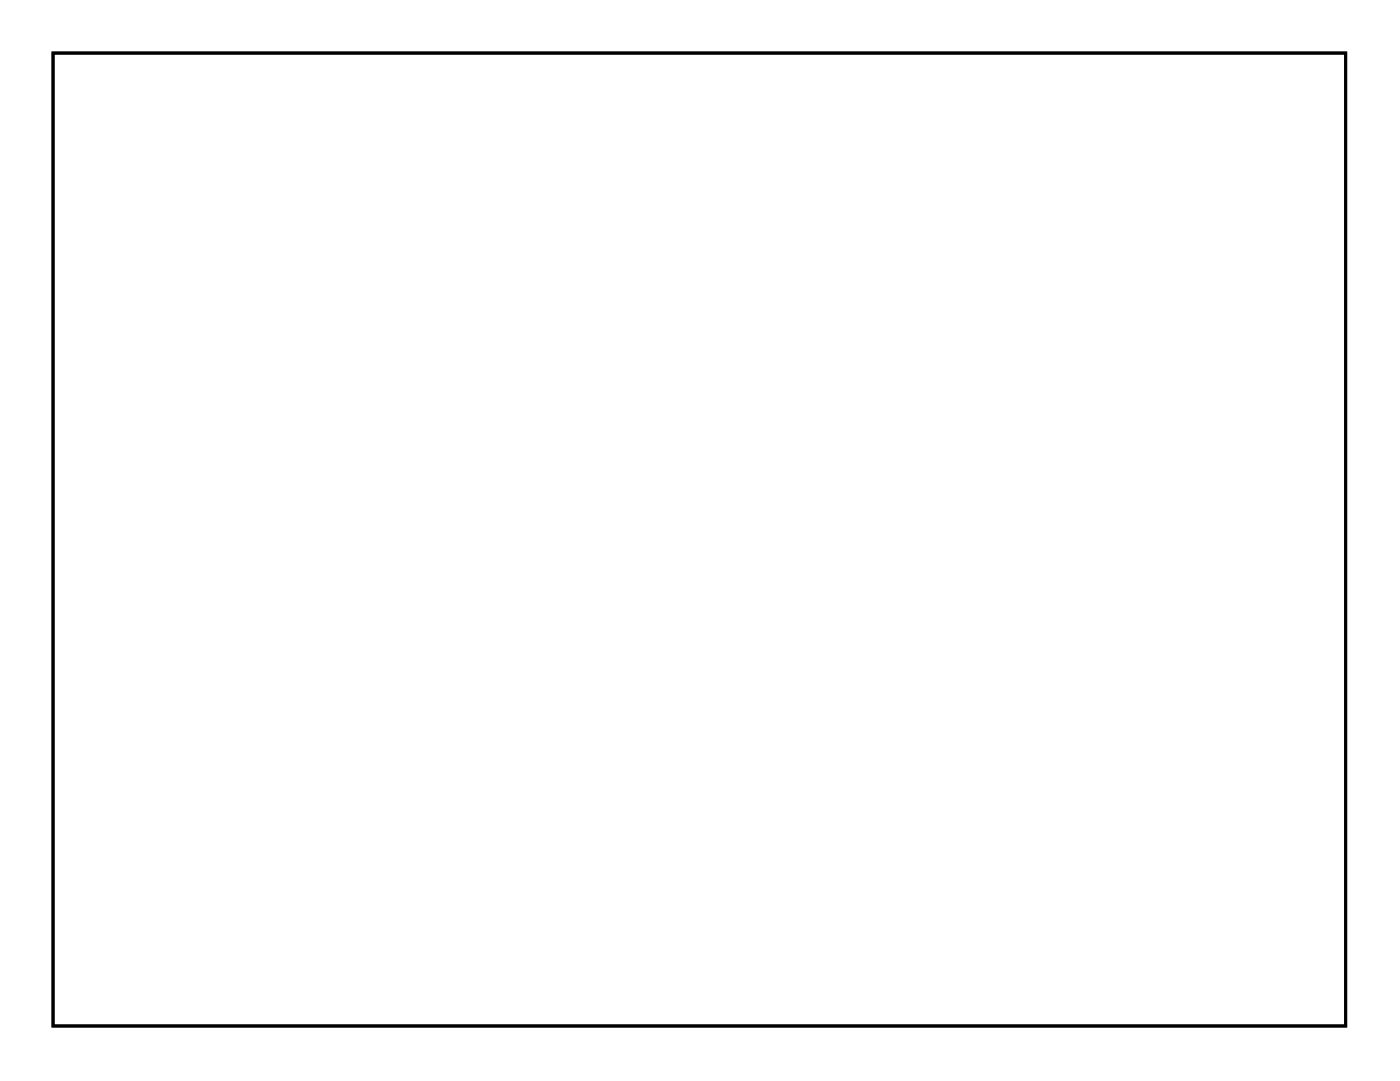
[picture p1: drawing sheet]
<svg xmlns="http://www.w3.org/2000/svg" width="96mm" height="74mm" viewBox="0 0 96 74" stroke-linecap="round" stroke-linejoin="round" font-family="sans-serif">
<path d="M3.6 3.6h88.6v66.7h-88.6z" fill="none" stroke="#000" stroke-width=".2"/>
<path d="M3.6 3.6h88.6v66.7h-88.6zM3.6 3.6v66.7h88.6v-66.7z" fill="#000"/>
<circle cx="52.8" cy="16.3" r=".67" fill="#fff"/>
<circle cx="52.8" cy="16.3" r=".67" fill="none" stroke="#fff" stroke-width=".69" stroke-linecap="butt"/>
<path d="M52.2 15.7h1.3v1.3h-1.3z" fill="#fff"/>
<path d="M52.2 15.7h1.3v1.3h-1.3z" fill="none" stroke="#fff" stroke-width=".69" stroke-linecap="butt"/>
<circle cx="52.8" cy="18.9" r=".67" fill="#fff"/>
<circle cx="52.8" cy="18.9" r=".67" fill="none" stroke="#fff" stroke-width=".69" stroke-linecap="butt"/>
<circle cx="52.8" cy="21.4" r=".67" fill="#fff"/>
<circle cx="52.8" cy="21.4" r=".67" fill="none" stroke="#fff" stroke-width=".69" stroke-linecap="butt"/>
<circle cx="52.8" cy="23.9" r=".67" fill="#fff"/>
<circle cx="52.8" cy="23.9" r=".67" fill="none" stroke="#fff" stroke-width=".69" stroke-linecap="butt"/>
<circle cx="52.8" cy="26.5" r=".67" fill="#fff"/>
<circle cx="52.8" cy="26.5" r=".67" fill="none" stroke="#fff" stroke-width=".69" stroke-linecap="butt"/>
<circle cx="52.8" cy="29" r=".67" fill="#fff"/>
<circle cx="52.8" cy="29" r=".67" fill="none" stroke="#fff" stroke-width=".69" stroke-linecap="butt"/>
<circle cx="52.8" cy="31.6" r=".67" fill="#fff"/>
<circle cx="52.8" cy="31.6" r=".67" fill="none" stroke="#fff" stroke-width=".69" stroke-linecap="butt"/>
<circle cx="52.8" cy="34.1" r=".67" fill="#fff"/>
<circle cx="52.8" cy="34.1" r=".67" fill="none" stroke="#fff" stroke-width=".69" stroke-linecap="butt"/>
<circle cx="52.8" cy="36.6" r=".67" fill="#fff"/>
<circle cx="52.8" cy="36.6" r=".67" fill="none" stroke="#fff" stroke-width=".69" stroke-linecap="butt"/>
<circle cx="52.8" cy="39.2" r=".67" fill="#fff"/>
<circle cx="52.8" cy="39.2" r=".67" fill="none" stroke="#fff" stroke-width=".69" stroke-linecap="butt"/>
<circle cx="52.8" cy="41.7" r=".67" fill="#fff"/>
<circle cx="52.8" cy="41.7" r=".67" fill="none" stroke="#fff" stroke-width=".69" stroke-linecap="butt"/>
<circle cx="52.8" cy="44.3" r=".67" fill="#fff"/>
<circle cx="52.8" cy="44.3" r=".67" fill="none" stroke="#fff" stroke-width=".69" stroke-linecap="butt"/>
<circle cx="52.8" cy="46.8" r=".67" fill="#fff"/>
<circle cx="52.8" cy="46.8" r=".67" fill="none" stroke="#fff" stroke-width=".69" stroke-linecap="butt"/>
<circle cx="52.8" cy="49.3" r=".67" fill="#fff"/>
<circle cx="52.8" cy="49.3" r=".67" fill="none" stroke="#fff" stroke-width=".69" stroke-linecap="butt"/>
<circle cx="52.8" cy="51.9" r=".67" fill="#fff"/>
<circle cx="52.8" cy="51.9" r=".67" fill="none" stroke="#fff" stroke-width=".69" stroke-linecap="butt"/>
<circle cx="68.1" cy="16.3" r=".67" fill="#fff"/>
<circle cx="68.1" cy="16.3" r=".67" fill="none" stroke="#fff" stroke-width=".69" stroke-linecap="butt"/>
<circle cx="68.1" cy="18.9" r=".67" fill="#fff"/>
<circle cx="68.1" cy="18.9" r=".67" fill="none" stroke="#fff" stroke-width=".69" stroke-linecap="butt"/>
<circle cx="68.1" cy="21.4" r=".67" fill="#fff"/>
<circle cx="68.1" cy="21.4" r=".67" fill="none" stroke="#fff" stroke-width=".69" stroke-linecap="butt"/>
<circle cx="68.1" cy="23.9" r=".67" fill="#fff"/>
<circle cx="68.1" cy="23.9" r=".67" fill="none" stroke="#fff" stroke-width=".69" stroke-linecap="butt"/>
<circle cx="68.1" cy="26.5" r=".67" fill="#fff"/>
<circle cx="68.1" cy="26.5" r=".67" fill="none" stroke="#fff" stroke-width=".69" stroke-linecap="butt"/>
<circle cx="68.1" cy="29" r=".67" fill="#fff"/>
<circle cx="68.1" cy="29" r=".67" fill="none" stroke="#fff" stroke-width=".69" stroke-linecap="butt"/>
<circle cx="68.1" cy="31.6" r=".67" fill="#fff"/>
<circle cx="68.1" cy="31.6" r=".67" fill="none" stroke="#fff" stroke-width=".69" stroke-linecap="butt"/>
<circle cx="68.1" cy="34.1" r=".67" fill="#fff"/>
<circle cx="68.1" cy="34.1" r=".67" fill="none" stroke="#fff" stroke-width=".69" stroke-linecap="butt"/>
<circle cx="68.1" cy="36.6" r=".67" fill="#fff"/>
<circle cx="68.1" cy="36.6" r=".67" fill="none" stroke="#fff" stroke-width=".69" stroke-linecap="butt"/>
<circle cx="68.1" cy="39.2" r=".67" fill="#fff"/>
<circle cx="68.1" cy="39.2" r=".67" fill="none" stroke="#fff" stroke-width=".69" stroke-linecap="butt"/>
<circle cx="68.1" cy="41.7" r=".67" fill="#fff"/>
<circle cx="68.1" cy="41.7" r=".67" fill="none" stroke="#fff" stroke-width=".69" stroke-linecap="butt"/>
<circle cx="68.1" cy="44.3" r=".67" fill="#fff"/>
<circle cx="68.1" cy="44.3" r=".67" fill="none" stroke="#fff" stroke-width=".69" stroke-linecap="butt"/>
<circle cx="68.1" cy="46.8" r=".67" fill="#fff"/>
<circle cx="68.1" cy="46.8" r=".67" fill="none" stroke="#fff" stroke-width=".69" stroke-linecap="butt"/>
<circle cx="68.1" cy="49.3" r=".67" fill="#fff"/>
<circle cx="68.1" cy="49.3" r=".67" fill="none" stroke="#fff" stroke-width=".69" stroke-linecap="butt"/>
<circle cx="68.1" cy="51.9" r=".67" fill="#fff"/>
<circle cx="68.1" cy="51.9" r=".67" fill="none" stroke="#fff" stroke-width=".69" stroke-linecap="butt"/>
<path d="M85.1 23.2h1.5v1.5h-1.5z" fill="#fff"/>
<path d="M85.1 23.2h1.5v1.5h-1.5z" fill="none" stroke="#fff" stroke-width=".69" stroke-linecap="butt"/>
<circle cx="85.9" cy="23.9" r=".72" fill="#fff"/>
<circle cx="85.9" cy="23.9" r=".72" fill="none" stroke="#fff" stroke-width=".69" stroke-linecap="butt"/>
<circle cx="85.9" cy="26.5" r=".72" fill="#fff"/>
<circle cx="85.9" cy="26.5" r=".72" fill="none" stroke="#fff" stroke-width=".69" stroke-linecap="butt"/>
<circle cx="85.9" cy="29" r=".72" fill="#fff"/>
<circle cx="85.9" cy="29" r=".72" fill="none" stroke="#fff" stroke-width=".69" stroke-linecap="butt"/>
<circle cx="85.9" cy="31.6" r=".72" fill="#fff"/>
<circle cx="85.9" cy="31.6" r=".72" fill="none" stroke="#fff" stroke-width=".69" stroke-linecap="butt"/>
<circle cx="68.1" cy="64.6" r=".66" fill="#fff"/>
<circle cx="68.1" cy="64.6" r=".66" fill="none" stroke="#fff" stroke-width=".56"/>
<path d="M67.4 63.9h1.3v1.3h-1.3z" fill="#fff"/>
<path d="M67.4 63.9h1.3v1.3h-1.3z" fill="none" stroke="#fff" stroke-width=".56"/>
<circle cx="65.5" cy="64.6" r=".66" fill="#fff"/>
<circle cx="65.5" cy="64.6" r=".66" fill="none" stroke="#fff" stroke-width=".56"/>
<circle cx="63" cy="64.6" r=".66" fill="#fff"/>
<circle cx="63" cy="64.6" r=".66" fill="none" stroke="#fff" stroke-width=".56"/>
<circle cx="60.5" cy="64.6" r=".66" fill="#fff"/>
<circle cx="60.5" cy="64.6" r=".66" fill="none" stroke="#fff" stroke-width=".56"/>
<circle cx="57.9" cy="64.6" r=".66" fill="#fff"/>
<circle cx="57.9" cy="64.6" r=".66" fill="none" stroke="#fff" stroke-width=".56"/>
<circle cx="55.4" cy="64.6" r=".66" fill="#fff"/>
<circle cx="55.4" cy="64.6" r=".66" fill="none" stroke="#fff" stroke-width=".56"/>
<circle cx="52.8" cy="64.6" r=".66" fill="#fff"/>
<circle cx="52.8" cy="64.6" r=".66" fill="none" stroke="#fff" stroke-width=".56"/>
<circle cx="50.3" cy="64.6" r=".66" fill="#fff"/>
<circle cx="50.3" cy="64.6" r=".66" fill="none" stroke="#fff" stroke-width=".56"/>
<circle cx="12.2" cy="51.9" r=".7" fill="#fff"/>
<circle cx="12.2" cy="51.9" r=".7" fill="none" stroke="#fff" stroke-width=".51"/>
<path d="M11.4 51.1h1.6v1.6h-1.6zM11.6 51.9a.6 .6 0 0 0 1.2 0 .6 .6 0 0 0-1.2 0z" fill="#fff"/>
<g fill="none" stroke="#fff" stroke-width=".25">
<path d="M11.4 51.1h1.6v1.6h-1.6z"/>
<circle cx="12.2" cy="51.9" r=".57"/>
</g>
<circle cx="27.4" cy="51.9" r=".7" fill="#fff"/>
<circle cx="27.4" cy="51.9" r=".7" fill="none" stroke="#fff" stroke-width=".51"/>
<path d="M26.6 51.1h1.7v1.6h-1.7zM26.9 51.9a.57 .57 0 0 0 1.1 0 .57 .57 0 0 0-1.1 0z" fill="#fff"/>
<g fill="none" stroke="#fff" stroke-width=".25">
<path d="M26.6 51.1h1.7v1.6h-1.7z"/>
<circle cx="27.4" cy="51.9" r=".57"/>
</g>
<circle cx="70.9" cy="68.3" r=".35" fill="#fff"/>
<circle cx="70.9" cy="68.3" r=".35" fill="none" stroke="#fff" stroke-width=".55"/>
<circle cx="63" cy="56.1" r=".35" fill="#fff"/>
<circle cx="63" cy="56.1" r=".35" fill="none" stroke="#fff" stroke-width=".55"/>
<circle cx="42.7" cy="18.9" r=".35" fill="#fff"/>
<circle cx="42.7" cy="18.9" r=".35" fill="none" stroke="#fff" stroke-width=".55"/>
<circle cx="9.7" cy="10.4" r=".72" fill="#fff"/>
<circle cx="9.7" cy="10.4" r=".72" fill="none" stroke="#fff" stroke-width=".78" stroke-linecap="butt"/>
<circle cx="9.7" cy="12.9" r=".72" fill="#fff"/>
<circle cx="9.7" cy="12.9" r=".72" fill="none" stroke="#fff" stroke-width=".78" stroke-linecap="butt"/>
<circle cx="9.7" cy="15.4" r=".72" fill="#fff"/>
<circle cx="9.7" cy="15.4" r=".72" fill="none" stroke="#fff" stroke-width=".78" stroke-linecap="butt"/>
<circle cx="9.7" cy="18" r=".72" fill="#fff"/>
<circle cx="9.7" cy="18" r=".72" fill="none" stroke="#fff" stroke-width=".78" stroke-linecap="butt"/>
<circle cx="9.7" cy="20.5" r=".72" fill="#fff"/>
<circle cx="9.7" cy="20.5" r=".72" fill="none" stroke="#fff" stroke-width=".78" stroke-linecap="butt"/>
<circle cx="9.7" cy="23.1" r=".72" fill="#fff"/>
<circle cx="9.7" cy="23.1" r=".72" fill="none" stroke="#fff" stroke-width=".78" stroke-linecap="butt"/>
<circle cx="9.7" cy="25.6" r=".72" fill="#fff"/>
<circle cx="9.7" cy="25.6" r=".72" fill="none" stroke="#fff" stroke-width=".78" stroke-linecap="butt"/>
<circle cx="9.7" cy="28.1" r=".72" fill="#fff"/>
<circle cx="9.7" cy="28.1" r=".72" fill="none" stroke="#fff" stroke-width=".78" stroke-linecap="butt"/>
<circle cx="27.4" cy="10.4" r=".72" fill="#fff"/>
<circle cx="27.4" cy="10.4" r=".72" fill="none" stroke="#fff" stroke-width=".78" stroke-linecap="butt"/>
<circle cx="27.4" cy="12.9" r=".72" fill="#fff"/>
<circle cx="27.4" cy="12.9" r=".72" fill="none" stroke="#fff" stroke-width=".78" stroke-linecap="butt"/>
<circle cx="27.4" cy="15.4" r=".72" fill="#fff"/>
<circle cx="27.4" cy="15.4" r=".72" fill="none" stroke="#fff" stroke-width=".78" stroke-linecap="butt"/>
<circle cx="27.4" cy="18" r=".72" fill="#fff"/>
<circle cx="27.4" cy="18" r=".72" fill="none" stroke="#fff" stroke-width=".78" stroke-linecap="butt"/>
<circle cx="27.4" cy="20.5" r=".72" fill="#fff"/>
<circle cx="27.4" cy="20.5" r=".72" fill="none" stroke="#fff" stroke-width=".78" stroke-linecap="butt"/>
<circle cx="27.4" cy="23.1" r=".72" fill="#fff"/>
<circle cx="27.4" cy="23.1" r=".72" fill="none" stroke="#fff" stroke-width=".78" stroke-linecap="butt"/>
<circle cx="27.4" cy="25.6" r=".72" fill="#fff"/>
<circle cx="27.4" cy="25.6" r=".72" fill="none" stroke="#fff" stroke-width=".78" stroke-linecap="butt"/>
<circle cx="27.4" cy="28.1" r=".72" fill="#fff"/>
<circle cx="27.4" cy="28.1" r=".72" fill="none" stroke="#fff" stroke-width=".78" stroke-linecap="butt"/>
<circle cx="45.2" cy="16.4" r=".35" fill="#fff"/>
<circle cx="45.2" cy="16.4" r=".35" fill="none" stroke="#fff" stroke-width=".55"/>
<circle cx="42.6" cy="36.6" r=".35" fill="#fff"/>
<circle cx="42.6" cy="36.6" r=".35" fill="none" stroke="#fff" stroke-width=".55"/>
<circle cx="37.6" cy="18.9" r=".5" fill="#fff"/>
<circle cx="37.6" cy="18.9" r=".5" fill="none" stroke="#fff" stroke-width=".78"/>
<circle cx="37.6" cy="16.3" r=".5" fill="#fff"/>
<circle cx="37.6" cy="16.3" r=".5" fill="none" stroke="#fff" stroke-width=".78"/>
<circle cx="37.6" cy="13.8" r=".5" fill="#fff"/>
<circle cx="37.6" cy="13.8" r=".5" fill="none" stroke="#fff" stroke-width=".78"/>
<circle cx="37.6" cy="11.2" r=".5" fill="#fff"/>
<circle cx="37.6" cy="11.2" r=".5" fill="none" stroke="#fff" stroke-width=".78"/>
<circle cx="42.7" cy="24" r=".35" fill="#fff"/>
<circle cx="42.7" cy="24" r=".35" fill="none" stroke="#fff" stroke-width=".55"/>
</svg>
